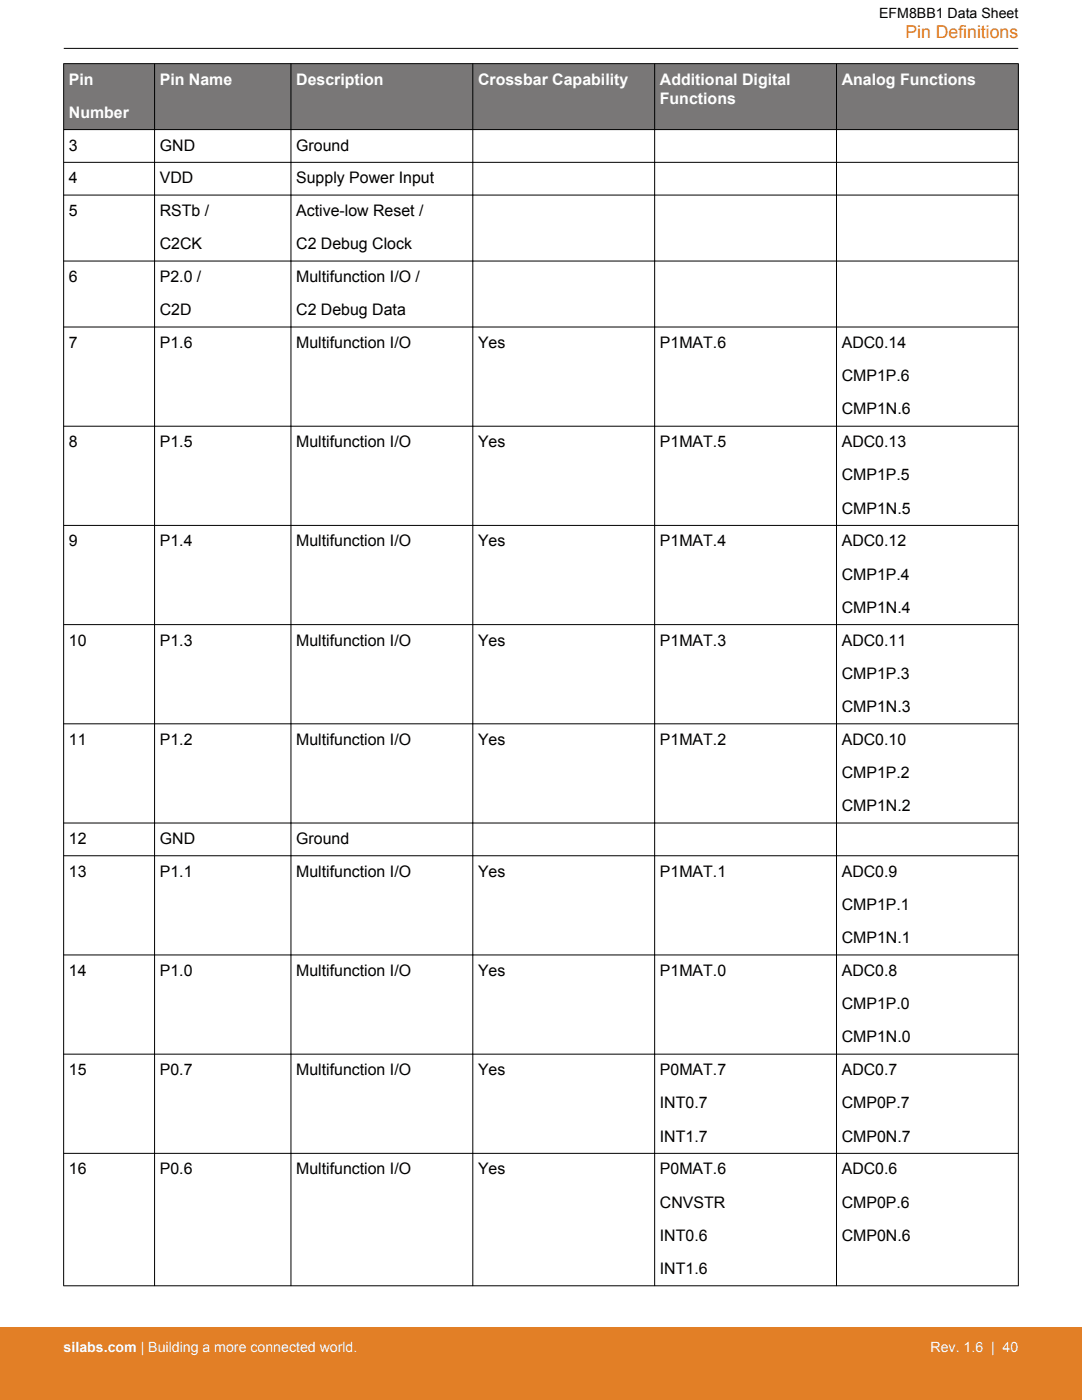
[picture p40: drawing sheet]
<svg xmlns="http://www.w3.org/2000/svg" width="216mm" height="279mm" viewBox="0 0 216 279" stroke-linecap="round" stroke-linejoin="round" font-family="sans-serif">
<defs><g id="words">
<text font-size="3.5" fill="#e27f26" x="180.7" y="7.5">Pin Definitions</text>
<g font-size="3.2" fill="#fff">
<text x="13.7" y="16.9">Pin</text>
<text x="31.9" y="16.9">Pin Name</text>
<text x="59.1" y="16.9">Description</text>
<text x="95.4" y="16.9">Crossbar Capability</text>
<text x="131.7" y="16.9">Additional Digital</text>
<text x="168" y="16.9">Analog Functions</text>
<text x="13.7" y="23.5">Number</text>
<text x="131.7" y="20.7">Functions</text>
</g>
<g font-size="3.2">
<text x="13.7" y="30">3</text>
<text x="31.9" y="30">GND</text>
<text x="59.1" y="30">Ground</text>
<text x="13.7" y="36.6">4</text>
<text x="31.9" y="36.6">VDD</text>
<text x="59.1" y="36.6">Supply Power Input</text>
<text x="13.7" y="43.1">5</text>
<text x="31.9" y="43.1">RSTb /</text>
<text x="59.1" y="43.1">Active-low Reset /</text>
<text x="31.9" y="49.7">C2CK</text>
<text x="59.1" y="49.7">C2 Debug Clock</text>
<text x="13.7" y="56.3">6</text>
<text x="31.9" y="56.3">P2.0 /</text>
<text x="59.1" y="56.3">Multifunction I/O /</text>
<text x="31.9" y="62.9">C2D</text>
<text x="59.1" y="62.9">C2 Debug Data</text>
<text x="13.7" y="69.4">7</text>
<text x="31.9" y="69.4">P1.6</text>
<text x="59.1" y="69.4">Multifunction I/O</text>
<text x="95.4" y="69.4">Yes</text>
<text x="131.7" y="69.4">P1MAT.6</text>
<text x="168" y="69.4">ADC0.14</text>
<text x="168" y="76.1">CMP1P.6</text>
<text x="168" y="82.7">CMP1N.6</text>
<text x="13.7" y="89.2">8</text>
<text x="31.9" y="89.2">P1.5</text>
<text x="59.1" y="89.2">Multifunction I/O</text>
<text x="95.4" y="89.2">Yes</text>
<text x="131.7" y="89.2">P1MAT.5</text>
<text x="168" y="89.2">ADC0.13</text>
<text x="168" y="95.9">CMP1P.5</text>
<text x="168" y="102.5">CMP1N.5</text>
<text x="13.7" y="109">9</text>
<text x="31.9" y="109">P1.4</text>
<text x="59.1" y="109">Multifunction I/O</text>
<text x="95.4" y="109">Yes</text>
<text x="131.7" y="109">P1MAT.4</text>
<text x="168" y="109">ADC0.12</text>
<text x="168" y="115.7">CMP1P.4</text>
<text x="168" y="122.3">CMP1N.4</text>
<text x="13.7" y="128.8">10</text>
<text x="31.9" y="128.8">P1.3</text>
<text x="59.1" y="128.8">Multifunction I/O</text>
<text x="95.4" y="128.8">Yes</text>
<text x="131.7" y="128.8">P1MAT.3</text>
<text x="168" y="128.8">ADC0.11</text>
<text x="168" y="135.5">CMP1P.3</text>
<text x="168" y="142.1">CMP1N.3</text>
<text x="13.7" y="148.6">11</text>
<text x="31.9" y="148.6">P1.2</text>
<text x="59.1" y="148.6">Multifunction I/O</text>
<text x="95.4" y="148.6">Yes</text>
<text x="131.7" y="148.6">P1MAT.2</text>
<text x="168" y="148.6">ADC0.10</text>
<text x="168" y="155.3">CMP1P.2</text>
<text x="168" y="161.9">CMP1N.2</text>
<text x="13.7" y="168.4">12</text>
<text x="31.9" y="168.4">GND</text>
<text x="59.1" y="168.4">Ground</text>
<text x="13.7" y="175">13</text>
<text x="31.9" y="175">P1.1</text>
<text x="59.1" y="175">Multifunction I/O</text>
<text x="95.4" y="175">Yes</text>
<text x="131.7" y="175">P1MAT.1</text>
<text x="168" y="175">ADC0.9</text>
<text x="168" y="181.6">CMP1P.1</text>
<text x="168" y="188.2">CMP1N.1</text>
<text x="13.7" y="194.8">14</text>
<text x="31.9" y="194.8">P1.0</text>
<text x="59.1" y="194.8">Multifunction I/O</text>
<text x="95.4" y="194.8">Yes</text>
<text x="131.7" y="194.8">P1MAT.0</text>
<text x="168" y="194.8">ADC0.8</text>
<text x="168" y="201.4">CMP1P.0</text>
<text x="168" y="208">CMP1N.0</text>
<text x="13.7" y="214.6">15</text>
<text x="31.9" y="214.6">P0.7</text>
<text x="59.1" y="214.6">Multifunction I/O</text>
<text x="95.4" y="214.6">Yes</text>
<text x="131.7" y="214.6">P0MAT.7</text>
<text x="168" y="214.6">ADC0.7</text>
<text x="131.7" y="221.2">INT0.7</text>
<text x="168" y="221.2">CMP0P.7</text>
<text x="131.7" y="227.8">INT1.7</text>
<text x="168" y="227.8">CMP0N.7</text>
<text x="13.7" y="234.4">16</text>
<text x="31.9" y="234.4">P0.6</text>
<text x="59.1" y="234.4">Multifunction I/O</text>
<text x="95.4" y="234.4">Yes</text>
<text x="131.7" y="234.4">P0MAT.6</text>
<text x="168" y="234.4">ADC0.6</text>
<text x="131.7" y="241">CNVSTR</text>
<text x="168" y="241">CMP0P.6</text>
<text x="131.7" y="247.6">INT0.6</text>
<text x="168" y="247.6">CMP0N.6</text>
<text x="131.7" y="254.3">INT1.6</text>
</g>
<text font-size="2.8" x="175.4" y="3.5">EFM8BB1 Data Sheet</text>
<g font-size="2.8" fill="#fff">
<text x="12.7" y="269.9">silabs.com | Building a more connected world.</text>
<text x="185.7" y="269.9">Rev. 1.6 | 40</text>
</g>
</g></defs>
<g fill="#797777">
<path d="M12.7 12.7h190.5v13.2h-190.5z" fill-rule="evenodd"/>
<path d="M12.7 12.7h190.5v13.2h-190.5z" fill-rule="evenodd"/>
</g>
<g fill="none" stroke="#000" stroke-width=".2">
<path d="M12.7 12.7h190.5M12.7 12.7v244M12.7 9.7h190.5M30.8 12.7v244M58.1 12.7v244M94.3 12.7v244M130.6 12.7v244M166.9 12.7v244M203.2 12.7v244M12.7 25.9h190.5M12.7 32.4h190.5M12.7 38.9h190.5"/>
<path d="M12.7 52.1h190.5M12.7 65.3h190.5M12.7 85.1h190.5M12.7 104.9h190.5M12.7 124.7h190.5M12.7 144.5h190.5M12.7 164.3h190.5M12.7 170.8h190.5M12.7 190.6h190.5M12.7 210.4h190.5M12.7 230.2h190.5M12.7 256.6h190.5"/>
</g>
<path d="M0 264.9h215.9v14.5h-215.9z" fill="#e27f26"/>
<use href="#words"/>
</svg>
